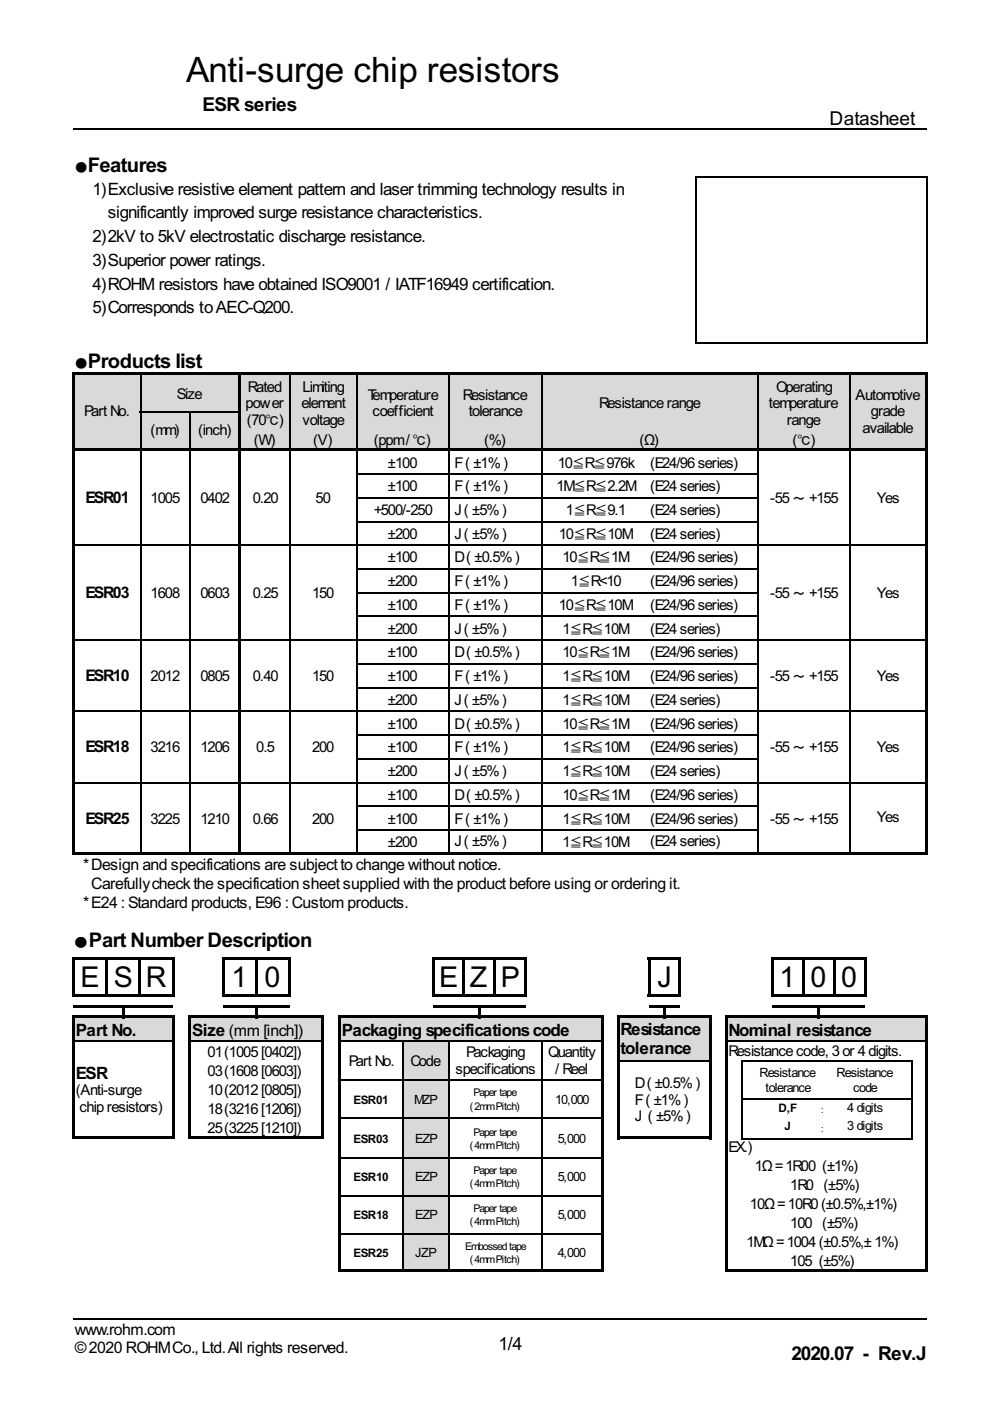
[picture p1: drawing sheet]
<svg xmlns="http://www.w3.org/2000/svg" width="210mm" height="297mm" viewBox="0 0 210 297" stroke-linecap="round" stroke-linejoin="round" font-family="sans-serif">
<defs><g id="words">
<text font-size="8.3" x="39.4" y="17.4">Anti-surge chip resistors</text>
<g font-size="6.8">
<text x="17.1" y="209.3">E</text>
<text x="24.1" y="209.3">S</text>
<text x="30.9" y="209.3">R</text>
<text x="49.1" y="209.3">1</text>
<text x="56.1" y="209.3">0</text>
<text x="93.1" y="209.3">E</text>
<text x="99.6" y="209.3">Z</text>
<text x="106.2" y="209.3">P</text>
<text x="139.4" y="209.3">J</text>
<text x="165.3" y="209.3">1</text>
<text x="171.8" y="209.3">0</text>
<text x="178.4" y="209.3">0</text>
</g>
<g font-size="4.8">
<text x="18.6" y="36.5">Features</text>
<text x="18.6" y="78">Products list</text>
<text x="18.9" y="200.8">Part Number Description</text>
</g>
<g font-size="4.5">
<text x="43" y="23.4">ESR series</text>
<text x="175.9" y="26.4">Datasheet</text>
<text x="167.8" y="288.4">2020.07 - Rev.J</text>
</g>
<text font-size="4.3" x="105.7" y="286.2">1/4</text>
<g font-size="4">
<text x="19.6" y="41.3">1)Exclusive resistive element pattern and laser trimming technology results in</text>
<text x="22.9" y="46.3">significantly improved surge resistance characteristics.</text>
<text x="19.6" y="51.3">2)2kV to 5kV electrostatic discharge resistance.</text>
<text x="19.6" y="56.3">3)Superior power ratings.</text>
<text x="19.6" y="61.4">4)ROHM resistors have obtained ISO9001 / IATF16949 certification.</text>
<text x="19.6" y="66.4">5)Corresponds to AEC-Q200.</text>
<text x="16.1" y="219.6">Part No.</text>
<text x="40.7" y="219.6">Size (mm [inch])</text>
<text x="72.5" y="219.6">Packaging specifications code</text>
<text x="131.6" y="219.4">Resistance</text>
<text x="154.5" y="219.6">Nominal resistance</text>
<text x="131.6" y="223.4">tolerance</text>
<text x="16.1" y="228.7">ESR</text>
</g>
<g font-size="3.8">
<text x="18.1" y="106.7">ESR01</text>
<text x="18.1" y="126.8">ESR03</text>
<text x="18.1" y="144.4">ESR10</text>
<text x="18.1" y="159.5">ESR18</text>
<text x="18.1" y="174.6">ESR25</text>
<text x="17.6" y="184.4">*Design and specifications are subject to change without notice.</text>
<text x="19.4" y="188.4">Carefully check the specification sheetsupplied with the product before using or ordering it.</text>
<text x="17.6" y="192.5">*E24 : Standard products, E96 : Custom products.</text>
<text x="15.8" y="283.1">www.rohm.com</text>
<text x="15.8" y="286.9">© 2020 ROHM Co., Ltd. All rights reserved.</text>
</g>
<g font-size="3.5">
<text x="52.6" y="83">Rated</text>
<text x="64.1" y="83">Limiting</text>
<text x="164.5" y="83">Operating</text>
<text x="17.9" y="88.3">Part No.</text>
<text x="37.5" y="84.5">Size</text>
<text x="52.1" y="86.5">power</text>
<text x="63.9" y="86.5">element</text>
<text x="78" y="84.8">Temperature</text>
<text x="79" y="88.3">coefficient</text>
<text x="98.1" y="84.8">Resistance</text>
<text x="99.4" y="88.3">tolerance</text>
<text x="127" y="86.5">Resistance range</text>
<text x="163" y="86.5">temperature</text>
<text x="181.4" y="84.8">Automotive</text>
<text x="184.7" y="88.3">grade</text>
<text x="31.9" y="92.3">(mm)</text>
<text x="42" y="92.3">(inch)</text>
<text x="52.3" y="90.1">(70</text>
<text x="53.8" y="94.3">(W)</text>
<text x="59.1" y="90.1">)</text>
<text x="64.1" y="90.1">voltage</text>
<text x="66.4" y="94.3">(V)</text>
<text x="79.2" y="94.3">(ppm /</text>
<text x="90.3" y="94.3">)</text>
<text x="102.6" y="94.3">(%)</text>
<text x="135.6" y="94.3">(Ω)</text>
<text x="166.8" y="90.1">range</text>
<text x="168.1" y="94.3">(</text>
<text x="171.8" y="94.3">)</text>
<text x="182.9" y="91.8">available</text>
<text x="82.3" y="99.1">±100</text>
<text x="96.4" y="99.1">F ( ±1% )</text>
<text x="118.2" y="99.1">10</text>
<text x="124" y="99.1">R 976k</text>
<text x="137.9" y="99.1">(E24/96series)</text>
<text x="31.9" y="106.7">1005</text>
<text x="42.5" y="106.7">0402</text>
<text x="53.6" y="106.7">0.20</text>
<text x="66.9" y="106.7">50</text>
<text x="82.3" y="104.2">±100</text>
<text x="96.4" y="104.2">F ( ±1% )</text>
<text x="118" y="104.2">1M R 2.2M</text>
<text x="137.9" y="104.2">(E24series)</text>
<text x="163.3" y="106.7">-55</text>
<text x="171.6" y="106.7">+155</text>
<text x="185.9" y="106.7">Yes</text>
<text x="79.2" y="109.2">+500/-250</text>
<text x="96.4" y="109.2">J ( ±5% )</text>
<text x="120" y="109.2">1</text>
<text x="124.3" y="109.2">R 9.1</text>
<text x="137.9" y="109.2">(E24series)</text>
<text x="82.3" y="114.2">±200</text>
<text x="82.3" y="119.2">±100</text>
<text x="96.4" y="114.2">J ( ±5% )</text>
<text x="96.4" y="119.2">D ( ±0.5% )</text>
<text x="118.5" y="114.2">10</text>
<text x="119.2" y="119.2">10</text>
<text x="124.3" y="114.2">R 10M</text>
<text x="125" y="119.2">R 1M</text>
<text x="137.9" y="114.2">(E24series)</text>
<text x="137.9" y="119.2">(E24/96series)</text>
<text x="82.3" y="124.3">±200</text>
<text x="96.4" y="124.3">F ( ±1% )</text>
<text x="121" y="124.3">1</text>
<text x="125.3" y="124.3">R&lt;10</text>
<text x="137.9" y="124.3">(E24/96series)</text>
<text x="31.9" y="126.8">1608</text>
<text x="42.5" y="126.8">0603</text>
<text x="53.6" y="126.8">0.25</text>
<text x="66.2" y="126.8">150</text>
<text x="82.3" y="129.3">±100</text>
<text x="96.4" y="129.3">F ( ±1% )</text>
<text x="118.5" y="129.3">10</text>
<text x="124.3" y="129.3">R 10M</text>
<text x="137.9" y="129.3">(E24/96series)</text>
<text x="163.3" y="126.8">-55</text>
<text x="171.6" y="126.8">+155</text>
<text x="185.9" y="126.8">Yes</text>
<text x="82.3" y="134.3">±200</text>
<text x="96.4" y="134.3">J ( ±5% )</text>
<text x="119.2" y="134.3">1</text>
<text x="123.5" y="134.3">R 10M</text>
<text x="137.9" y="134.3">(E24series)</text>
<text x="82.3" y="139.4">±100</text>
<text x="96.4" y="139.4">D ( ±0.5% )</text>
<text x="119.2" y="139.4">10</text>
<text x="125" y="139.4">R 1M</text>
<text x="137.9" y="139.4">(E24/96series)</text>
<text x="31.9" y="144.4">2012</text>
<text x="42.5" y="144.4">0805</text>
<text x="53.6" y="144.4">0.40</text>
<text x="66.2" y="144.4">150</text>
<text x="82.3" y="144.4">±100</text>
<text x="82.3" y="149.4">±200</text>
<text x="96.4" y="144.4">F ( ±1% )</text>
<text x="96.4" y="149.4">J ( ±5% )</text>
<text x="119.2" y="144.4">1</text>
<text x="119.2" y="149.4">1</text>
<text x="123.5" y="144.4">R 10M</text>
<text x="123.5" y="149.4">R 10M</text>
<text x="137.9" y="144.4">(E24/96series)</text>
<text x="137.9" y="149.4">(E24series)</text>
<text x="163.3" y="144.4">-55</text>
<text x="171.6" y="144.4">+155</text>
<text x="185.9" y="144.4">Yes</text>
<text x="82.3" y="154.5">±100</text>
<text x="96.4" y="154.5">D ( ±0.5% )</text>
<text x="119.2" y="154.5">10</text>
<text x="125" y="154.5">R 1M</text>
<text x="137.9" y="154.5">(E24/96series)</text>
<text x="31.9" y="159.5">3216</text>
<text x="42.5" y="159.5">1206</text>
<text x="54.3" y="159.5">0.5</text>
<text x="66.2" y="159.5">200</text>
<text x="82.3" y="159.5">±100</text>
<text x="96.4" y="159.5">F ( ±1% )</text>
<text x="119.2" y="159.5">1</text>
<text x="123.5" y="159.5">R 10M</text>
<text x="137.9" y="159.5">(E24/96series)</text>
<text x="163.3" y="159.5">-55</text>
<text x="171.6" y="159.5">+155</text>
<text x="185.9" y="159.5">Yes</text>
<text x="82.3" y="164.5">±200</text>
<text x="96.4" y="164.5">J ( ±5% )</text>
<text x="119.2" y="164.5">1</text>
<text x="123.5" y="164.5">R 10M</text>
<text x="137.9" y="164.5">(E24series)</text>
<text x="82.3" y="169.6">±100</text>
<text x="96.4" y="169.6">D ( ±0.5% )</text>
<text x="119.2" y="169.6">10</text>
<text x="125" y="169.6">R 1M</text>
<text x="137.9" y="169.6">(E24/96series)</text>
<text x="31.9" y="174.6">3225</text>
<text x="42.5" y="174.6">1210</text>
<text x="53.6" y="174.6">0.66</text>
<text x="66.2" y="174.6">200</text>
<text x="82.3" y="174.6">±100</text>
<text x="82.3" y="179.6">±200</text>
<text x="96.4" y="174.6">F ( ±1% )</text>
<text x="96.4" y="179.4">J ( ±5% )</text>
<text x="119.2" y="174.6">1</text>
<text x="119.2" y="179.6">1</text>
<text x="123.5" y="174.6">R 10M</text>
<text x="123.5" y="179.6">R 10M</text>
<text x="137.9" y="174.6">(E24/96series)</text>
<text x="137.9" y="179.4">(E24 series)</text>
<text x="163.3" y="174.6">-55</text>
<text x="171.6" y="174.6">+155</text>
<text x="185.9" y="174.3">Yes</text>
<text x="44" y="224.2">01(1005[0402])</text>
<text x="74" y="225.9">Part No.</text>
<text x="87" y="225.9">Code</text>
<text x="96.6" y="227.7">specifications</text>
<text x="98.9" y="224.2">Packaging</text>
<text x="116.2" y="224.2">Quantity</text>
<text x="117.7" y="227.7">/ Reel</text>
<text x="154.5" y="223.9">Resistancecode, 3 or 4 digits.</text>
<text x="16.1" y="232.2">(Anti-surge</text>
<text x="44" y="228.2">03(1608[0603])</text>
<text x="44" y="232.2">10(2012[0805])</text>
<text x="134.6" y="230.7">D ( ±0.5% )</text>
<text x="16.8" y="235.7">chip resistors)</text>
<text x="44" y="236.2">18(3216[1206])</text>
<text x="134.6" y="234.2">F ( ±1% )</text>
<text x="134.6" y="237.8">J ( ±5% )</text>
<text x="44" y="240.3">25(3225[1210])</text>
<text x="154.5" y="244.3">EX.)</text>
<text x="160" y="248.3">1Ω= 1R00 (±1%)</text>
<text x="159" y="256.4">10Ω= 10R0 (±0.5%,±1%)</text>
<text x="167.6" y="252.3">1R0 (±5%)</text>
<text x="167.6" y="260.4">100 (±5%)</text>
<text x="158.2" y="264.4">1MΩ= 1004 (±0.5%,± 1%)</text>
<text x="167.6" y="268.4">105 (±5%)</text>
</g>
<g font-size="3">
<text x="87.8" y="234">MZP</text>
<text x="117.7" y="234">10,000</text>
<text x="161" y="228.4">Resistance</text>
<text x="162.3" y="231.5">tolerance</text>
<text x="177.4" y="228.4">Resistance</text>
<text x="180.9" y="231.5">code</text>
<text x="179.6" y="235.7">4 digits</text>
<text x="179.6" y="239.5">3 digits</text>
<text x="88.1" y="242.3">EZP</text>
<text x="118.2" y="242.3">5,000</text>
<text x="88.1" y="250.3">EZP</text>
<text x="118.2" y="250.3">5,000</text>
<text x="88" y="258.4">EZP</text>
<text x="118.2" y="258.4">5,000</text>
<text x="88" y="266.4">JZP</text>
<text x="118.2" y="266.4">4,000</text>
</g>
<g font-size="2.8">
<text x="15.8" y="36.5">●</text>
<text x="15.8" y="78">●</text>
<text x="56.3" y="90.1">℃</text>
<text x="87.5" y="94.3">℃</text>
<text x="169.1" y="94.3">℃</text>
<text x="121.3" y="99.1">≦ ≦</text>
<text x="121.5" y="104.2">≦ ≦</text>
<text x="168.1" y="106.7">～</text>
<text x="121.5" y="109.2">≦ ≦</text>
<text x="121.5" y="114.2">≦ ≦</text>
<text x="122.3" y="119.2">≦ ≦</text>
<text x="122.5" y="124.3">≦</text>
<text x="121.5" y="129.3">≦ ≦</text>
<text x="168.1" y="126.8">～</text>
<text x="120.8" y="134.3">≦ ≦</text>
<text x="122.3" y="139.4">≦ ≦</text>
<text x="120.8" y="144.4">≦ ≦</text>
<text x="120.8" y="149.4">≦ ≦</text>
<text x="168.1" y="144.4">～</text>
<text x="122.3" y="154.5">≦ ≦</text>
<text x="120.8" y="159.5">≦ ≦</text>
<text x="168.1" y="159.5">～</text>
<text x="120.8" y="164.5">≦ ≦</text>
<text x="122.3" y="169.6">≦ ≦</text>
<text x="120.8" y="174.6">≦ ≦</text>
<text x="120.8" y="179.6">≦ ≦</text>
<text x="168.1" y="174.6">～</text>
<text x="15.8" y="200.8">●</text>
<text x="75" y="234">ESR01</text>
<text x="165" y="235.7">D,F</text>
<text x="166.3" y="239.5">J</text>
<text x="75" y="242.3">ESR03</text>
<text x="75" y="250.3">ESR10</text>
<text x="75" y="258.4">ESR18</text>
<text x="75" y="266.4">ESR25</text>
</g>
<g font-size="2.5">
<text x="100.4" y="232.5">Paper tape</text>
<text x="99.6" y="235.2">(2mm Pitch)</text>
<text x="99.6" y="243.5">(4mm Pitch)</text>
<text x="100.4" y="240.8">Paper tape</text>
<text x="99.6" y="251.6">(4mm Pitch)</text>
<text x="100.4" y="248.8">Paper tape</text>
<text x="100.4" y="256.9">Paper tape</text>
<text x="99.6" y="259.6">(4mm Pitch)</text>
<text x="98.6" y="264.9">Embossed tape</text>
<text x="99.6" y="267.7">(4mm Pitch)</text>
</g>
<g font-size="2.3">
<text x="173.8" y="236">：</text>
<text x="173.8" y="240">：</text>
</g>
</g></defs>
<g fill="#d9d9d9">
<path d="M15.6 79.2h14.1v16.1h-14.1z"/>
<path d="M29.7 79.2h21.1v8.1h-21.1z"/>
<path d="M50.8 79.2h10.6v12.1h-10.6z"/>
<path d="M61.4 79.2h14.1v12.1h-14.1z"/>
<path d="M75.5 79.2h19.6v12.1h-19.6z"/>
<path d="M95.1 79.2h19.6v12.1h-19.6z"/>
<path d="M114.7 79.2h45.8v12.1h-45.8z"/>
<path d="M160.5 79.2h19.6v12.1h-19.6z"/>
<path d="M180.1 79.2h16.4v16.1h-16.4z"/>
<path d="M29.7 87.3h10.5v8h-10.5z"/>
<path d="M40.2 87.3h10.6v8h-10.6z"/>
<path d="M50.8 91.3h10.6v4h-10.6z"/>
<path d="M61.4 91.3h14.1v4h-14.1z"/>
<path d="M75.5 91.3h19.6v4h-19.6z"/>
<path d="M95.1 91.3h19.6v4h-19.6z"/>
<path d="M114.7 91.3h45.8v4h-45.8z"/>
<path d="M160.5 91.3h19.6v4h-19.6z"/>
<path d="M15.6 215.6h21.1v5h-21.1z"/>
<path d="M40.2 215.6h28.2v5h-28.2z"/>
<path d="M71.9 215.6h55.9v5h-55.9z"/>
<path d="M131.1 215.6h19.6v9.3h-19.6z"/>
<path d="M154 215.6h42.5v5h-42.5z"/>
<path d="M85.3 220.6h9.8v8.3h-9.8z"/>
<path d="M85.3 228.9h9.8v8.1h-9.8z"/>
<path d="M85.3 237h9.8v8.3h-9.8z"/>
<path d="M85.3 245.3h9.8v8.1h-9.8z"/>
<path d="M85.3 253.4h9.8v8h-9.8z"/>
<path d="M85.3 261.4h9.8v8.1h-9.8z"/>
</g>
<g fill="none" stroke="#000" stroke-width=".25">
<path d="M15.6 27.3h180.9M147.4 37.6h49.3M147.6 37.5v35.5M196.6 37.5v35.5M29.8 79v102.1M61.5 79v102.1M75.6 79v102.1M95.2 79v102.1M114.8 79v102.1M147.4 72.8h49.3M160.6 79v102.1M180.3 79v102.1"/>
<path d="M29.7 87.4h21.4M40.4 87.3v93.8M15.3 115.6h181.4M75.5 100.5h85.3M75.5 105.5h85.3M75.5 110.6h85.3M15.3 135.7h181.4M75.5 120.6h85.3M75.5 125.7h85.3M75.5 130.7h85.3M15.3 150.8h181.4M75.5 140.8h85.3"/>
<path d="M75.5 145.8h85.3M75.5 155.9h85.3M15.3 165.9h181.4M75.5 160.9h85.3M75.5 171h85.3M75.5 176h85.3M15.3 220.8h21.7M40 220.8h28.7M71.7 220.8h56.4M71.7 229.1h56.4M71.7 237.1h56.4M85.4 220.6v49.1"/>
<path d="M95.2 220.6v49.1M114.8 220.6v49.1M130.8 225h20.2M153.7 220.8h43M157.2 225h36.3M157.2 233.1h36.3M157.4 224.9v16.6M193.3 224.9v16.6M71.7 245.4h56.4M71.7 253.5h56.4M157.2 241.4h36.3M15.6 279.7h180.9"/>
<path d="M71.7 261.5h56.4"/>
</g>
<g fill="#000">
<path d="M15.3 79.2h.5v4.1h-.5zM15.3 79h14.6v.5h-14.6zM15.3 79h.5v16.6h-.5zM15.6 79h79.5v.5h-79.5zM29.7 79h21.4v.5h-21.4zM50.6 79h.5v8.5h-.5zM50.6 79h11v.5h-11zM50.6 79h.5v12.3h-.5zM61.4 79h14.3v.5h-14.3zM75.5 79h19.8v.5h-19.8zM95.1 79h3.3v.5h-3.3zM95.1 79h19.9v.5h-19.9z"/>
<path d="M98.4 79h3.2v.5h-3.2zM101.6 79h3.3v.5h-3.3zM104.9 79h3.3v.5h-3.3zM108.2 79h3.2v.5h-3.2zM111.4 79h3.3v.5h-3.3zM114.7 79h3.3v.5h-3.3zM114.7 79h46.1v.5h-46.1zM118 79h3.3v.5h-3.3zM121.3 79h3.2v.5h-3.2zM124.5 79h3.3v.5h-3.3zM127.8 79h3.3v.5h-3.3zM131.1 79h3.2v.5h-3.2z"/>
<path d="M134.3 79h3.3v.5h-3.3zM137.6 79h3.3v.5h-3.3zM140.9 79h3.3v.5h-3.3zM144.2 79h3.2v.5h-3.2zM147.4 79h3.3v.5h-3.3zM150.7 79h3.3v.5h-3.3zM154 79h3.2v.5h-3.2zM157.2 79h3.3v.5h-3.3zM160.5 79h3.3v.5h-3.3zM160.5 79h19.9v.5h-19.9zM163.8 79h3.3v.5h-3.3zM167.1 79h3.2v.5h-3.2z"/>
<path d="M170.3 79h3.3v.5h-3.3zM173.6 79h3.3v.5h-3.3zM176.9 79h3.2v.5h-3.2zM180.1 79h3.3v.5h-3.3zM180.1 79h16.6v.5h-16.6zM183.4 79h3.3v.5h-3.3zM186.7 79h3.2v.5h-3.2zM189.9 79h3.3v.5h-3.3zM193.2 79h3.3v.5h-3.3zM196.2 79h.5v16.6h-.5zM196.2 79.2h.5v4.1h-.5zM15.3 95.1h14.6v.5h-14.6z"/>
<path d="M15.3 83.3h.5v4h-.5zM15.3 87.3h.5v4h-.5zM15.3 91.3h.5v4h-.5zM15.3 95.3h.5v5.1h-.5zM15.3 95.1h.5v20.6h-.5zM29.7 95.1h10.8v.5h-10.8zM40.2 95.1h10.9v.5h-10.9zM50.6 87.3h.5v8.3h-.5zM50.6 95.1h11v.5h-11zM50.6 91.3h.5v4.3h-.5zM50.6 95.1h.5v20.6h-.5zM61.4 95.1h14.3v.5h-14.3z"/>
<path d="M75.5 95.1h19.8v.5h-19.8zM95.1 95.1h19.9v.5h-19.9zM114.7 95.1h46.1v.5h-46.1zM114.7 95.1h22.9v.5h-22.9zM137.6 95.1h23.2v.5h-23.2zM160.5 95.1h19.9v.5h-19.9zM180.1 95.1h16.6v.5h-16.6zM196.2 83.3h.5v4h-.5zM196.2 87.3h.5v4h-.5zM196.2 91.3h.5v4h-.5zM196.2 95.1h.5v20.6h-.5zM196.2 95.3h.5v5.1h-.5z"/>
<path d="M15.3 100.4h.5v5h-.5zM15.3 105.4h.5v5h-.5zM15.3 110.4h.5v5.1h-.5zM15.3 115.5h.5v5h-.5zM15.3 115.5h.5v20.4h-.5zM50.6 115.5h.5v20.4h-.5zM196.2 100.4h.5v5h-.5zM196.2 105.4h.5v5h-.5zM196.2 110.4h.5v5.1h-.5zM196.2 115.5h.5v20.4h-.5zM196.2 115.5h.5v5h-.5zM15.3 120.5h.5v5h-.5z"/>
<path d="M15.3 125.5h.5v5.1h-.5zM15.3 130.6h.5v5h-.5zM15.3 135.6h.5v5h-.5zM15.3 135.6h.5v15.4h-.5zM50.6 135.6h.5v15.4h-.5zM196.2 120.5h.5v5h-.5zM196.2 125.5h.5v5.1h-.5zM196.2 130.6h.5v5h-.5zM196.2 135.6h.5v15.4h-.5zM196.2 135.6h.5v5h-.5zM15.3 140.6h.5v5.1h-.5zM15.3 145.7h.5v5h-.5z"/>
<path d="M15.3 150.7h.5v5h-.5zM15.3 150.7h.5v15.3h-.5zM15.3 155.7h.5v5.1h-.5zM50.6 150.7h.5v15.3h-.5zM196.2 140.6h.5v5.1h-.5zM196.2 145.7h.5v5h-.5zM196.2 150.7h.5v15.3h-.5zM196.2 150.7h.5v5h-.5zM196.2 155.7h.5v5.1h-.5zM15.3 160.8h.5v5h-.5zM15.3 165.8h.5v5h-.5zM15.3 165.8h.5v15.3h-.5z"/>
<path d="M15.3 170.8h.5v5.1h-.5zM15.3 175.9h.5v5h-.5zM50.6 165.8h.5v15.3h-.5zM196.2 160.8h.5v5h-.5zM196.2 165.8h.5v15.3h-.5zM196.2 165.8h.5v5h-.5zM196.2 170.8h.5v5.1h-.5zM196.2 175.9h.5v5h-.5zM15.3 180.6h14.6v.5h-14.6zM15.6 180.6h3.5v.5h-3.5zM19.1 180.6h177.4v.5h-177.4zM29.7 180.6h10.8v.5h-10.8z"/>
<path d="M40.2 180.6h10.9v.5h-10.9zM50.6 180.6h11v.5h-11zM61.4 180.6h14.3v.5h-14.3zM75.5 180.6h19.8v.5h-19.8zM95.1 180.6h19.9v.5h-19.9zM114.7 180.6h22.9v.5h-22.9zM137.6 180.6h23.2v.5h-23.2zM160.5 180.6h19.9v.5h-19.9zM180.1 180.6h16.6v.5h-16.6zM15.3 203.3h.5v3.3h-.5zM15.3 203h7.6v.5h-7.6zM15.3 210.8h7.6v.5h-7.6z"/>
<path d="M15.3 203h.5v8.3h-.5zM15.3 206.6h.5v4.5h-.5zM15.3 215.6h.5v5h-.5zM15.3 215.4h21.7v.5h-21.7zM15.3 215.4h.5v5.5h-.5zM15.6 203h3.5v.5h-3.5zM15.6 210.8h3.5v.5h-3.5zM15.6 213.1h3.5v.5h-3.5zM15.6 215.4h3.5v.5h-3.5zM19.1 203h3.5v.5h-3.5zM19.1 210.8h3.5v.5h-3.5zM19.1 213.1h3.5v.5h-3.5z"/>
<path d="M19.1 215.4h3.5v.5h-3.5zM22.4 203h.5v8.3h-.5zM22.4 203h7.5v.5h-7.5zM22.4 210.8h7.5v.5h-7.5zM22.6 203h3.6v.5h-3.6zM22.6 210.8h3.6v.5h-3.6zM22.6 213.1h3.6v.5h-3.6zM22.6 213.1h3.8v.5h-3.8zM22.6 215.4h3.8v.5h-3.8zM25.9 213.1h.5v2.8h-.5zM25.9 213.1h3.8v.5h-3.8zM25.9 215.4h3.8v.5h-3.8z"/>
<path d="M26.2 203h3.5v.5h-3.5zM26.2 210.8h3.5v.5h-3.5zM26.2 213.1h3.5v.5h-3.5zM29.4 203h.5v8.3h-.5zM29.4 203h7.6v.5h-7.6zM29.4 210.8h7.6v.5h-7.6zM29.7 203h3.5v.5h-3.5zM29.7 210.8h3.5v.5h-3.5zM29.7 213.1h3.5v.5h-3.5zM29.7 215.4h3.5v.5h-3.5zM33.2 203h3.5v.5h-3.5zM33.2 210.8h3.5v.5h-3.5z"/>
<path d="M33.2 213.1h3.5v.5h-3.5zM33.2 215.4h3.5v.5h-3.5zM36.5 203h.5v8.3h-.5zM36.5 203.3h.5v3.3h-.5zM36.5 206.6h.5v4.5h-.5zM36.5 215.4h.5v5.5h-.5zM36.5 215.6h.5v5h-.5zM40 215.6h.5v5h-.5zM40 215.4h28.7v.5h-28.7zM40 215.4h.5v5.5h-.5zM40.2 215.4h3.6v.5h-3.6zM43.8 215.4h3.5v.5h-3.5z"/>
<path d="M47 203.3h.5v3.3h-.5zM47 203h7.6v.5h-7.6zM47 210.8h7.6v.5h-7.6zM47 203h.5v8.3h-.5zM47 206.6h.5v4.5h-.5zM47.3 203h3.5v.5h-3.5zM47.3 210.8h3.5v.5h-3.5zM47.3 213.1h3.5v.5h-3.5zM47.3 215.4h3.5v.5h-3.5zM50.8 203h3.5v.5h-3.5zM50.8 210.8h3.5v.5h-3.5zM50.8 213.1h3.5v.5h-3.5z"/>
<path d="M50.8 213.1h3.8v.5h-3.8zM50.8 215.4h3.8v.5h-3.8zM54.1 203h.5v8.3h-.5zM54.1 203h7.5v.5h-7.5zM54.1 210.8h7.5v.5h-7.5zM54.1 213.1h.5v2.8h-.5zM54.1 213.1h3.8v.5h-3.8zM54.1 215.4h3.8v.5h-3.8zM54.3 203h3.6v.5h-3.6zM54.3 210.8h3.6v.5h-3.6zM54.3 213.1h3.6v.5h-3.6zM57.9 203h3.5v.5h-3.5z"/>
<path d="M57.9 210.8h3.5v.5h-3.5zM57.9 213.1h3.5v.5h-3.5zM57.9 215.4h3.5v.5h-3.5zM61.1 203h.5v8.3h-.5zM61.1 203.3h.5v3.3h-.5zM61.1 206.6h.5v4.5h-.5zM61.4 215.4h3.5v.5h-3.5zM64.9 215.4h3.5v.5h-3.5zM68.2 215.4h.5v5.5h-.5zM68.2 215.6h.5v5h-.5zM71.7 215.6h.5v5h-.5zM71.7 215.4h56.4v.5h-56.4z"/>
<path d="M71.7 215.4h.5v5.5h-.5zM71.9 215.4h3.6v.5h-3.6zM75.5 215.4h3.2v.5h-3.2zM78.7 215.4h3.3v.5h-3.3zM82 215.4h3.3v.5h-3.3zM85.3 215.4h3.3v.5h-3.3zM88.6 215.4h3.2v.5h-3.2zM91.6 203.3h.5v3.3h-.5zM91.6 203h7v.5h-7zM91.6 210.8h7v.5h-7zM91.6 203h.5v8.3h-.5zM91.6 206.6h.5v4.5h-.5z"/>
<path d="M91.8 203h3.3v.5h-3.3zM91.8 210.8h3.3v.5h-3.3zM91.8 213.1h3.3v.5h-3.3zM91.8 215.4h3.3v.5h-3.3zM95.1 203h3.3v.5h-3.3zM95.1 210.8h3.3v.5h-3.3zM95.1 213.1h3.3v.5h-3.3zM95.1 215.4h3.3v.5h-3.3zM98.1 203h.5v8.3h-.5zM98.1 203h7.1v.5h-7.1zM98.1 210.8h7.1v.5h-7.1zM98.4 203h3.2v.5h-3.2z"/>
<path d="M98.4 210.8h3.2v.5h-3.2zM98.4 213.1h3.2v.5h-3.2zM98.4 213.1h3.5v.5h-3.5zM98.4 215.4h3.5v.5h-3.5zM101.4 213.1h.5v2.8h-.5zM101.4 213.1h3.5v.5h-3.5zM101.4 215.4h3.5v.5h-3.5zM101.6 203h3.3v.5h-3.3zM101.6 210.8h3.3v.5h-3.3zM101.6 213.1h3.3v.5h-3.3zM104.7 203h.5v8.3h-.5zM104.7 203h7v.5h-7z"/>
<path d="M104.7 210.8h7v.5h-7zM104.9 203h3.3v.5h-3.3zM104.9 210.8h3.3v.5h-3.3zM104.9 213.1h3.3v.5h-3.3zM104.9 215.4h3.3v.5h-3.3zM108.2 203h3.2v.5h-3.2zM108.2 210.8h3.2v.5h-3.2zM108.2 213.1h3.2v.5h-3.2zM108.2 215.4h3.2v.5h-3.2zM111.2 203h.5v8.3h-.5zM111.2 203.3h.5v3.3h-.5zM111.2 206.6h.5v4.5h-.5z"/>
<path d="M111.4 215.4h3.3v.5h-3.3zM114.7 215.4h3.3v.5h-3.3zM118 215.4h3.3v.5h-3.3zM121.3 215.4h3.2v.5h-3.2zM124.5 215.4h3.3v.5h-3.3zM127.6 215.4h.5v5.5h-.5zM127.6 215.6h.5v5h-.5zM130.8 215.6h.5v5h-.5zM130.8 215.4h20.2v.5h-20.2zM130.8 215.4h.5v9.8h-.5zM131.1 215.4h3.2v.5h-3.2zM134.3 215.4h3.3v.5h-3.3z"/>
<path d="M137.4 203.3h.5v3.3h-.5zM137.4 203h7v.5h-7zM137.4 210.8h7v.5h-7zM137.4 203h.5v8.3h-.5zM137.4 206.6h.5v4.5h-.5zM137.6 203h3.3v.5h-3.3zM137.6 210.8h3.3v.5h-3.3zM137.6 213.1h3.3v.5h-3.3zM137.6 213.1h3.5v.5h-3.5zM137.6 215.4h3.5v.5h-3.5zM140.6 213.1h.5v2.8h-.5zM140.6 213.1h3.6v.5h-3.6z"/>
<path d="M140.6 215.4h3.6v.5h-3.6zM140.9 203h3.3v.5h-3.3zM140.9 210.8h3.3v.5h-3.3zM140.9 213.1h3.3v.5h-3.3zM143.9 203h.5v8.3h-.5zM143.9 203.3h.5v3.3h-.5zM143.9 206.6h.5v4.5h-.5zM144.2 215.4h3.2v.5h-3.2zM147.4 215.4h3.3v.5h-3.3zM150.4 215.4h.6v9.8h-.6zM150.4 215.6h.6v5h-.6zM153.7 215.6h.5v5h-.5z"/>
<path d="M153.7 215.4h43v.5h-43zM153.7 215.4h.5v5.5h-.5zM154 215.4h3.2v.5h-3.2zM157.2 215.4h3.3v.5h-3.3zM160.5 215.4h3.3v.5h-3.3zM163.5 203.3h.5v3.3h-.5zM163.5 203h7.1v.5h-7.1zM163.5 210.8h7.1v.5h-7.1zM163.5 203h.5v8.3h-.5zM163.5 206.6h.5v4.5h-.5zM163.8 203h3.3v.5h-3.3zM163.8 210.8h3.3v.5h-3.3z"/>
<path d="M163.8 213.1h3.3v.5h-3.3zM163.8 215.4h3.3v.5h-3.3zM167.1 203h3.2v.5h-3.2zM167.1 210.8h3.2v.5h-3.2zM167.1 213.1h3.2v.5h-3.2zM167.1 215.4h3.2v.5h-3.2zM170.1 203h.5v8.3h-.5zM170.1 203h7v.5h-7zM170.1 210.8h7v.5h-7zM170.3 203h3.3v.5h-3.3zM170.3 210.8h3.3v.5h-3.3zM170.3 213.1h3.3v.5h-3.3z"/>
<path d="M170.3 213.1h3.5v.5h-3.5zM170.3 215.4h3.5v.5h-3.5zM173.3 213.1h.5v2.8h-.5zM173.3 213.1h3.6v.5h-3.6zM173.3 215.4h3.6v.5h-3.6zM173.6 203h3.3v.5h-3.3zM173.6 210.8h3.3v.5h-3.3zM173.6 213.1h3.3v.5h-3.3zM176.6 203h.5v8.3h-.5zM176.6 203h7.1v.5h-7.1zM176.6 210.8h7.1v.5h-7.1zM176.9 203h3.2v.5h-3.2z"/>
<path d="M176.9 210.8h3.2v.5h-3.2zM176.9 213.1h3.2v.5h-3.2zM176.9 215.4h3.2v.5h-3.2zM180.1 203h3.3v.5h-3.3zM180.1 210.8h3.3v.5h-3.3zM180.1 213.1h3.3v.5h-3.3zM180.1 215.4h3.3v.5h-3.3zM183.2 203h.5v8.3h-.5zM183.2 203.3h.5v3.3h-.5zM183.2 206.6h.5v4.5h-.5zM183.4 215.4h3.3v.5h-3.3zM186.7 215.4h3.2v.5h-3.2z"/>
<path d="M189.9 215.4h3.3v.5h-3.3zM193.2 215.4h3.3v.5h-3.3zM196.2 215.4h.5v5.5h-.5zM196.2 215.6h.5v5h-.5zM15.3 220.6h.5v4.3h-.5zM15.3 220.6h.5v20.9h-.5zM15.3 224.9h.5v4h-.5zM15.3 228.9h.5v4.1h-.5zM15.3 233h.5v4h-.5zM15.3 237h.5v4.3h-.5zM36.5 220.6h.5v20.9h-.5zM36.5 220.6h.5v4.3h-.5z"/>
<path d="M36.5 224.9h.5v4h-.5zM36.5 228.9h.5v4.1h-.5zM36.5 233h.5v4h-.5zM36.5 237h.5v4.3h-.5zM40 220.6h.5v4.3h-.5zM40 224.9h.5v4h-.5zM40 228.9h.5v4.1h-.5zM40 233h.5v4h-.5zM40 237h.5v4.3h-.5zM40 237h.5v4.5h-.5zM68.2 220.6h.5v4.3h-.5zM68.2 224.9h.5v4h-.5z"/>
<path d="M68.2 228.9h.5v4.1h-.5zM68.2 233h.5v4h-.5zM68.2 237h.5v4.5h-.5zM68.2 237h.5v4.3h-.5zM71.7 220.6h.5v4.3h-.5zM71.7 220.6h.5v8.6h-.5zM71.7 224.9h.5v4h-.5zM71.7 228.9h.5v4.1h-.5zM71.7 228.9h.5v8.3h-.5zM71.7 233h.5v4h-.5zM71.7 237h.5v4.3h-.5zM71.7 237h.5v8.6h-.5z"/>
<path d="M127.6 220.6h.5v8.6h-.5zM127.6 220.6h.5v4.3h-.5zM127.6 224.9h.5v4h-.5zM127.6 228.9h.5v8.3h-.5zM127.6 228.9h.5v4.1h-.5zM127.6 233h.5v4h-.5zM127.6 237h.5v8.6h-.5zM127.6 237h.5v4.3h-.5zM130.8 220.6h.5v4.3h-.5zM130.8 224.9h.5v4h-.5zM130.8 224.9h.5v16.6h-.5zM130.8 228.9h.5v4.1h-.5z"/>
<path d="M130.8 233h.5v4h-.5zM130.8 237h.5v4.3h-.5zM150.4 220.6h.6v4.3h-.6zM150.4 224.9h.6v16.6h-.6zM150.4 224.9h.6v4h-.6zM150.4 228.9h.6v4.1h-.6zM150.4 233h.6v4h-.6zM150.4 237h.6v4.3h-.6zM153.7 220.6h.5v4.3h-.5zM153.7 224.9h.5v4h-.5zM153.7 228.9h.5v4.1h-.5zM153.7 233h.5v4h-.5z"/>
<path d="M153.7 237h.5v4.3h-.5zM196.2 220.6h.5v4.3h-.5zM196.2 224.9h.5v4h-.5zM196.2 228.9h.5v4.1h-.5zM196.2 233h.5v4h-.5zM196.2 237h.5v4.3h-.5zM15.3 241h21.7v.5h-21.7zM15.6 241h3.5v.5h-3.5zM19.1 241h3.5v.5h-3.5zM22.6 241h3.6v.5h-3.6zM26.2 241h3.5v.5h-3.5zM29.7 241h3.5v.5h-3.5z"/>
<path d="M33.2 241h3.5v.5h-3.5zM40 241h7.3v.5h-7.3zM40.2 241h3.6v.5h-3.6zM43.8 241h3.5v.5h-3.5zM47.3 241h21.4v.5h-21.4zM47.3 241h3.5v.5h-3.5zM50.8 241h3.5v.5h-3.5zM54.3 241h3.6v.5h-3.6zM57.9 241h3.5v.5h-3.5zM61.4 241h3.5v.5h-3.5zM64.9 241h3.5v.5h-3.5zM71.7 241.3h.5v4h-.5z"/>
<path d="M71.7 245.3h.5v4h-.5zM71.7 245.3h.5v8.3h-.5zM71.7 249.3h.5v4.1h-.5zM71.7 253.4h.5v4h-.5zM71.7 253.4h.5v8.3h-.5zM71.7 257.4h.5v4h-.5zM127.6 241.3h.5v4h-.5zM127.6 245.3h.5v8.3h-.5zM127.6 245.3h.5v4h-.5zM127.6 249.3h.5v4.1h-.5zM127.6 253.4h.5v8.3h-.5zM127.6 253.4h.5v4h-.5z"/>
<path d="M127.6 257.4h.5v4h-.5zM130.8 241h20.2v.5h-20.2zM131.1 241h3.2v.5h-3.2zM134.3 241h3.3v.5h-3.3zM137.6 241h3.3v.5h-3.3zM140.9 241h3.3v.5h-3.3zM144.2 241h3.2v.5h-3.2zM147.4 241h3.3v.5h-3.3zM153.7 241.3h.5v4h-.5zM153.7 245.3h.5v4h-.5zM153.7 249.3h.5v4.1h-.5zM153.7 253.4h.5v4h-.5z"/>
<path d="M153.7 257.4h.5v4h-.5zM196.2 241.3h.5v4h-.5zM196.2 245.3h.5v4h-.5zM196.2 249.3h.5v4.1h-.5zM196.2 253.4h.5v4h-.5zM196.2 257.4h.5v4h-.5zM71.7 261.4h.5v4h-.5zM71.7 269.2h13.8v.5h-13.8zM71.7 261.4h.5v8.3h-.5zM71.7 265.4h.5v4.1h-.5zM71.9 269.2h3.6v.5h-3.6zM75.5 269.2h3.2v.5h-3.2z"/>
<path d="M78.7 269.2h3.3v.5h-3.3zM82 269.2h3.3v.5h-3.3zM85.3 269.2h10v.5h-10zM85.3 269.2h3.3v.5h-3.3zM88.6 269.2h3.2v.5h-3.2zM91.8 269.2h3.3v.5h-3.3zM95.1 269.2h19.9v.5h-19.9zM95.1 269.2h3.3v.5h-3.3zM98.4 269.2h3.2v.5h-3.2zM101.6 269.2h3.3v.5h-3.3zM104.9 269.2h3.3v.5h-3.3zM108.2 269.2h3.2v.5h-3.2z"/>
<path d="M111.4 269.2h3.3v.5h-3.3zM114.7 269.2h13.4v.5h-13.4zM114.7 269.2h3.3v.5h-3.3zM118 269.2h3.3v.5h-3.3zM121.3 269.2h3.2v.5h-3.2zM124.5 269.2h3.3v.5h-3.3zM127.6 261.4h.5v8.3h-.5zM127.6 261.4h.5v4h-.5zM127.6 265.4h.5v4.1h-.5zM153.7 261.4h.5v4h-.5zM153.7 265.4h.5v4.1h-.5zM153.7 269.2h43v.5h-43z"/>
<path d="M153.7 265.4h.5v4.3h-.5zM154 269.2h3.2v.5h-3.2zM157.2 269.2h3.3v.5h-3.3zM160.5 269.2h3.3v.5h-3.3zM163.8 269.2h3.3v.5h-3.3zM167.1 269.2h3.2v.5h-3.2zM170.3 269.2h3.3v.5h-3.3zM173.6 269.2h3.3v.5h-3.3zM176.9 269.2h3.2v.5h-3.2zM180.1 269.2h3.3v.5h-3.3zM183.4 269.2h3.3v.5h-3.3zM186.7 269.2h3.2v.5h-3.2z"/>
<path d="M189.9 269.2h3.3v.5h-3.3zM193.2 269.2h3.3v.5h-3.3zM196.2 261.4h.5v4h-.5zM196.2 265.4h.5v4.3h-.5zM196.2 265.4h.5v4.1h-.5z"/>
</g>
<use href="#words"/>
</svg>
